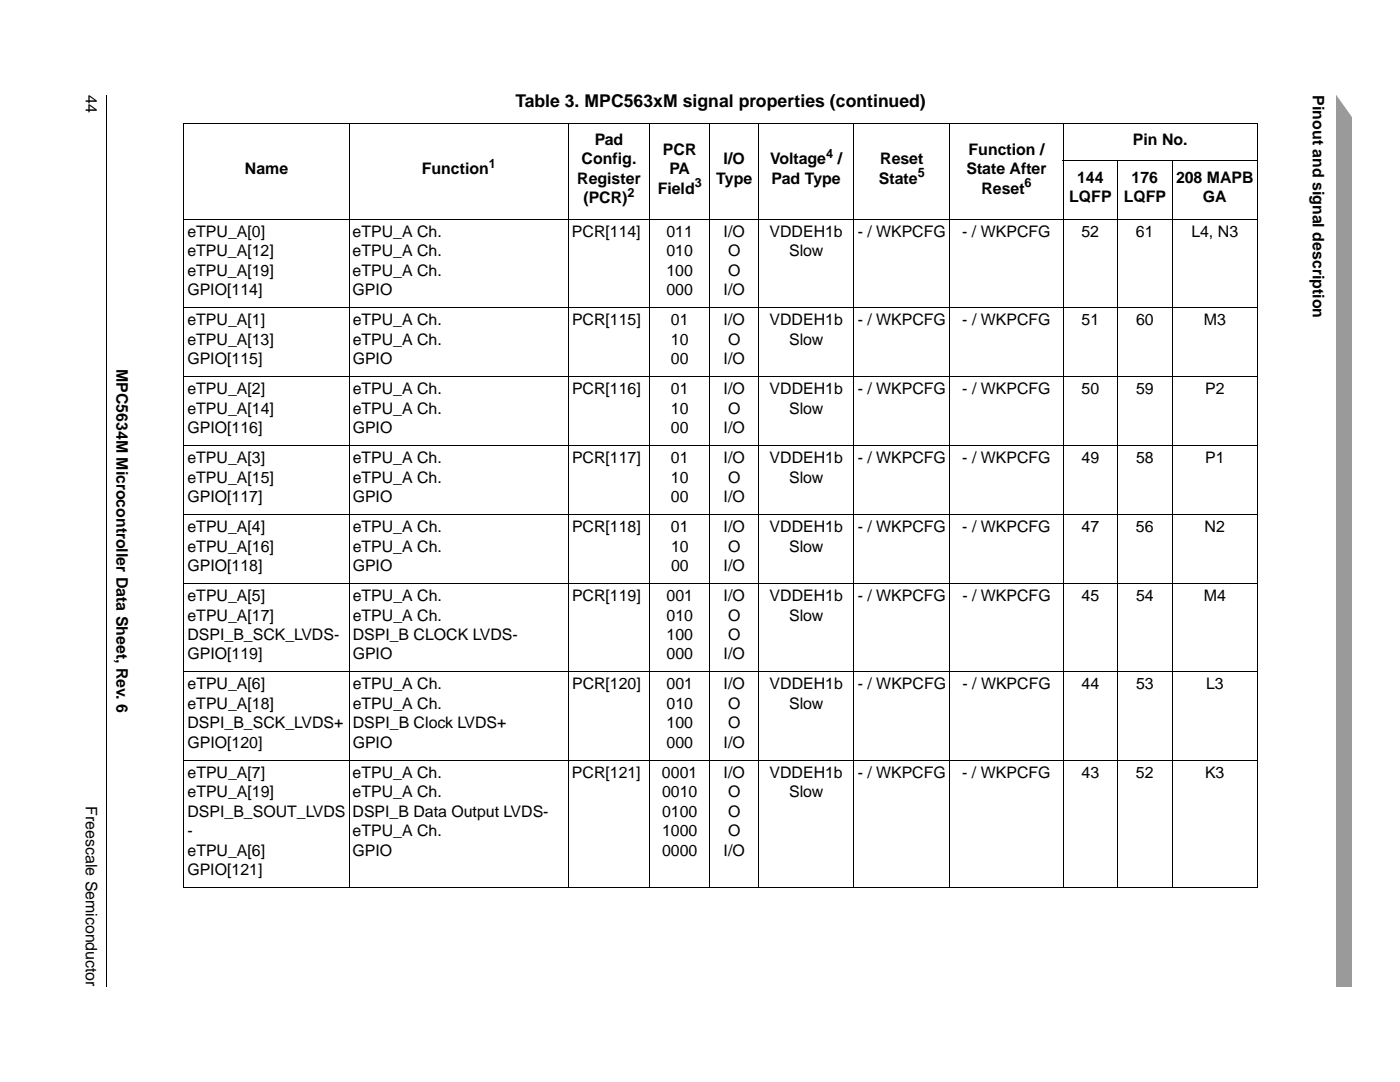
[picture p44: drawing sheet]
<svg xmlns="http://www.w3.org/2000/svg" width="279mm" height="216mm" viewBox="0 0 279 216" stroke-linecap="round" stroke-linejoin="round" font-family="sans-serif">
<defs><g id="words">
<text font-size="3.5" x="102.8" y="21.4">Table 3. MPC563xM signal properties (continued)</text>
<g font-size="3.2">
<text x="17.1" y="19" transform="rotate(90 17.1 19)">44</text>
<text x="262" y="19" transform="rotate(90 262 19)">Pinout and signal description</text>
<text x="118.7" y="28.9">Pad</text>
<text x="226.1" y="28.9">Pin No.</text>
<text x="48.9" y="34.8">Name</text>
<text x="84.2" y="34.8">Function</text>
<text x="116.1" y="32.8">Config.</text>
<text x="132.3" y="30.9">PCR</text>
<text x="133.6" y="34.8">PA</text>
<text x="144.4" y="32.8">I/O</text>
<text x="153.7" y="32.8">Voltage</text>
<text x="167.2" y="32.8">/</text>
<text x="175.7" y="32.8">Reset</text>
<text x="192.9" y="34.8">State After</text>
<text x="193.3" y="30.9">Function /</text>
<text x="115.2" y="36.7">Register</text>
<text x="116.4" y="40.6">(PCR)</text>
<text x="131.3" y="38.6">Field</text>
<text x="142.9" y="36.7">Type</text>
<text x="154" y="36.7">Pad Type</text>
<text x="175.4" y="36.7">State</text>
<text x="195.9" y="38.6">Reset</text>
<text x="213.4" y="40.4">LQFP</text>
<text x="215" y="36.5">144</text>
<text x="224.3" y="40.4">LQFP</text>
<text x="225.8" y="36.5">176</text>
<text x="234.7" y="36.5">208 MAPB</text>
<text x="240.1" y="40.4">GA</text>
<text x="37.4" y="47.3">eTPU_A[0]</text>
<text x="70.4" y="47.3">eTPU_A Ch.</text>
<text x="114.2" y="47.3">PCR[114]</text>
<text x="133" y="47.3">011</text>
<text x="144.4" y="47.3">I/O</text>
<text x="153.6" y="47.3">VDDEH1b</text>
<text x="171.2" y="47.3">- / WKPCFG</text>
<text x="192" y="47.3">- / WKPCFG</text>
<text x="215.8" y="47.3">52</text>
<text x="226.7" y="47.3">61</text>
<text x="237.8" y="47.3">L4, N3</text>
<text x="37.4" y="51.2">eTPU_A[12]</text>
<text x="70.4" y="51.2">eTPU_A Ch.</text>
<text x="133" y="51.2">010</text>
<text x="145.3" y="51.2">O</text>
<text x="157.5" y="51.2">Slow</text>
<text x="37.4" y="55">eTPU_A[19]</text>
<text x="37.4" y="58.9">GPIO[114]</text>
<text x="70.4" y="55">eTPU_A Ch.</text>
<text x="70.4" y="58.9">GPIO</text>
<text x="133" y="55">100</text>
<text x="133" y="58.9">000</text>
<text x="144.4" y="58.9">I/O</text>
<text x="145.3" y="55">O</text>
<text x="37.4" y="64.9">eTPU_A[1]</text>
<text x="70.4" y="64.9">eTPU_A Ch.</text>
<text x="114.2" y="64.9">PCR[115]</text>
<text x="133.9" y="64.9">01</text>
<text x="144.4" y="64.9">I/O</text>
<text x="153.6" y="64.9">VDDEH1b</text>
<text x="171.2" y="64.9">- / WKPCFG</text>
<text x="192" y="64.9">- / WKPCFG</text>
<text x="215.9" y="64.9">51</text>
<text x="226.7" y="64.9">60</text>
<text x="240.2" y="64.9">M3</text>
<text x="37.4" y="68.8">eTPU_A[13]</text>
<text x="70.4" y="68.8">eTPU_A Ch.</text>
<text x="133.9" y="68.8">10</text>
<text x="145.3" y="68.8">O</text>
<text x="157.5" y="68.8">Slow</text>
<text x="23.3" y="73.6" transform="rotate(90 23.3 73.6)">MPC5634M Microcontroller Data Sheet, Rev. 6</text>
<text x="37.4" y="72.7">GPIO[115]</text>
<text x="70.4" y="72.7">GPIO</text>
<text x="133.9" y="72.7">00</text>
<text x="144.4" y="72.7">I/O</text>
<text x="37.4" y="78.7">eTPU_A[2]</text>
<text x="37.4" y="82.5">eTPU_A[14]</text>
<text x="70.4" y="78.7">eTPU_A Ch.</text>
<text x="70.4" y="82.5">eTPU_A Ch.</text>
<text x="114.2" y="78.7">PCR[116]</text>
<text x="133.9" y="78.7">01</text>
<text x="133.9" y="82.5">10</text>
<text x="144.4" y="78.7">I/O</text>
<text x="145.3" y="82.5">O</text>
<text x="153.6" y="78.7">VDDEH1b</text>
<text x="157.5" y="82.5">Slow</text>
<text x="171.2" y="78.7">- / WKPCFG</text>
<text x="192" y="78.7">- / WKPCFG</text>
<text x="215.9" y="78.7">50</text>
<text x="226.7" y="78.7">59</text>
<text x="240.5" y="78.7">P2</text>
<text x="37.4" y="86.4">GPIO[116]</text>
<text x="70.4" y="86.4">GPIO</text>
<text x="133.9" y="86.4">00</text>
<text x="144.4" y="86.4">I/O</text>
<text x="37.4" y="92.4">eTPU_A[3]</text>
<text x="70.4" y="92.4">eTPU_A Ch.</text>
<text x="114.2" y="92.4">PCR[117]</text>
<text x="133.9" y="92.4">01</text>
<text x="144.4" y="92.4">I/O</text>
<text x="153.6" y="92.4">VDDEH1b</text>
<text x="171.2" y="92.4">- / WKPCFG</text>
<text x="192.1" y="92.4">- / WKPCFG</text>
<text x="215.9" y="92.4">49</text>
<text x="226.7" y="92.4">58</text>
<text x="240.5" y="92.4">P1</text>
<text x="37.4" y="96.3">eTPU_A[15]</text>
<text x="37.4" y="100.2">GPIO[117]</text>
<text x="70.4" y="96.3">eTPU_A Ch.</text>
<text x="70.4" y="100.2">GPIO</text>
<text x="133.9" y="96.3">10</text>
<text x="133.9" y="100.2">00</text>
<text x="144.4" y="100.2">I/O</text>
<text x="145.3" y="96.3">O</text>
<text x="157.5" y="96.3">Slow</text>
<text x="37.4" y="106.2">eTPU_A[4]</text>
<text x="70.4" y="106.2">eTPU_A Ch.</text>
<text x="114.2" y="106.2">PCR[118]</text>
<text x="133.9" y="106.2">01</text>
<text x="144.4" y="106.2">I/O</text>
<text x="153.6" y="106.2">VDDEH1b</text>
<text x="171.2" y="106.2">- / WKPCFG</text>
<text x="192" y="106.2">- / WKPCFG</text>
<text x="215.8" y="106.2">47</text>
<text x="226.7" y="106.2">56</text>
<text x="240.4" y="106.2">N2</text>
<text x="37.4" y="110.1">eTPU_A[16]</text>
<text x="37.4" y="113.9">GPIO[118]</text>
<text x="70.4" y="110.1">eTPU_A Ch.</text>
<text x="70.4" y="113.9">GPIO</text>
<text x="133.9" y="110.1">10</text>
<text x="133.9" y="113.9">00</text>
<text x="144.4" y="113.9">I/O</text>
<text x="145.3" y="110.1">O</text>
<text x="157.5" y="110.1">Slow</text>
<text x="37.4" y="119.9">eTPU_A[5]</text>
<text x="70.4" y="119.9">eTPU_A Ch.</text>
<text x="114.2" y="119.9">PCR[119]</text>
<text x="133" y="119.9">001</text>
<text x="144.4" y="119.9">I/O</text>
<text x="153.6" y="119.9">VDDEH1b</text>
<text x="171.2" y="119.9">- / WKPCFG</text>
<text x="192.1" y="119.9">- / WKPCFG</text>
<text x="215.9" y="119.9">45</text>
<text x="226.7" y="119.9">54</text>
<text x="240.3" y="119.9">M4</text>
<text x="37.4" y="123.8">eTPU_A[17]</text>
<text x="70.4" y="123.8">eTPU_A Ch.</text>
<text x="133" y="123.8">010</text>
<text x="145.3" y="123.8">O</text>
<text x="157.5" y="123.8">Slow</text>
<text x="37.4" y="127.7">DSPI_B_SCK_LVDS-</text>
<text x="37.4" y="131.6">GPIO[119]</text>
<text x="70.4" y="127.7">DSPI_B CLOCK LVDS-</text>
<text x="70.4" y="131.6">GPIO</text>
<text x="133" y="127.7">100</text>
<text x="133" y="131.6">000</text>
<text x="144.4" y="131.6">I/O</text>
<text x="145.3" y="127.7">O</text>
<text x="37.4" y="137.6">eTPU_A[6]</text>
<text x="70.4" y="137.6">eTPU_A Ch.</text>
<text x="114.2" y="137.6">PCR[120]</text>
<text x="133" y="137.6">001</text>
<text x="144.4" y="137.6">I/O</text>
<text x="153.6" y="137.6">VDDEH1b</text>
<text x="171.2" y="137.6">- / WKPCFG</text>
<text x="192.1" y="137.6">- / WKPCFG</text>
<text x="215.9" y="137.6">44</text>
<text x="226.7" y="137.6">53</text>
<text x="240.7" y="137.6">L3</text>
<text x="37.4" y="141.5">eTPU_A[18]</text>
<text x="70.4" y="141.5">eTPU_A Ch.</text>
<text x="133" y="141.5">010</text>
<text x="145.3" y="141.5">O</text>
<text x="157.5" y="141.5">Slow</text>
<text x="37.4" y="145.3">DSPI_B_SCK_LVDS+</text>
<text x="37.4" y="149.2">GPIO[120]</text>
<text x="70.4" y="145.3">DSPI_B Clock LVDS+</text>
<text x="70.4" y="149.2">GPIO</text>
<text x="133" y="145.3">100</text>
<text x="133" y="149.2">000</text>
<text x="144.4" y="149.2">I/O</text>
<text x="145.3" y="145.3">O</text>
<text x="37.4" y="155.2">eTPU_A[7]</text>
<text x="70.4" y="155.2">eTPU_A Ch.</text>
<text x="114.2" y="155.2">PCR[121]</text>
<text x="132.1" y="155.2">0001</text>
<text x="144.4" y="155.2">I/O</text>
<text x="153.6" y="155.2">VDDEH1b</text>
<text x="171.2" y="155.2">- / WKPCFG</text>
<text x="192" y="155.2">- / WKPCFG</text>
<text x="215.8" y="155.2">43</text>
<text x="226.7" y="155.2">52</text>
<text x="240.5" y="155.2">K3</text>
<text x="17.1" y="160.9" transform="rotate(90 17.1 160.9)">Freescale Semiconductor</text>
<text x="37.4" y="159.1">eTPU_A[19]</text>
<text x="70.4" y="159.1">eTPU_A Ch.</text>
<text x="132.1" y="159.1">0010</text>
<text x="145.3" y="159.1">O</text>
<text x="157.5" y="159.1">Slow</text>
<text x="37.4" y="166.9">-</text>
<text x="37.4" y="163">DSPI_B_SOUT_LVDS</text>
<text x="70.4" y="163">DSPI_B Data Output LVDS-</text>
<text x="70.4" y="166.9">eTPU_A Ch.</text>
<text x="132.1" y="163">0100</text>
<text x="132.1" y="166.9">1000</text>
<text x="145.3" y="163">O</text>
<text x="145.3" y="166.9">O</text>
<text x="37.4" y="170.7">eTPU_A[6]</text>
<text x="70.4" y="170.8">GPIO</text>
<text x="132.1" y="170.8">0000</text>
<text x="144.4" y="170.8">I/O</text>
<text x="37.4" y="174.6">GPIO[121]</text>
</g>
<g font-size="2.5">
<text x="97.5" y="33.5">1</text>
<text x="164.9" y="31.5">4</text>
<text x="183.2" y="35.4">5</text>
<text x="125.2" y="39.3">2</text>
<text x="138.6" y="37.4">3</text>
<text x="204.5" y="37.4">6</text>
</g>
</g></defs>
<path d="M21.2 19h.1z" fill="#000"/>
<path d="M21.3 19v177.8" fill="none" stroke="#000" stroke-width=".2"/>
<path d="M266.7 19h3.2v177.8h-3.2z" fill="#9a9a9a"/>
<path d="M266.4 17.1h3.8v6.8l-3.8-5.4z" fill="#fff"/>
<g fill="none" stroke="#000" stroke-width=".2">
<path d="M36.6 24.7h214.5M36.7 24.8v152.2M69.7 24.6v152.6M113.4 24.6v152.6M129.6 24.6v152.6M141.7 24.6v152.6M151.4 24.6v152.6M170.4 24.6v152.6M189.6 24.6v152.6M212.1 32.1h39M212.2 24.6v152.6M223.1 32v145.2"/>
<path d="M233.9 32v145.2M251 24.8v152.2M36.6 43.8h214.5M36.6 61.4h214.5M36.6 75.1h214.5M36.6 88.9h214.5M36.6 102.7h214.5M36.6 116.4h214.5M36.6 134h214.5M36.6 151.7h214.5M36.6 177.1h214.5"/>
</g>
<use href="#words"/>
</svg>
